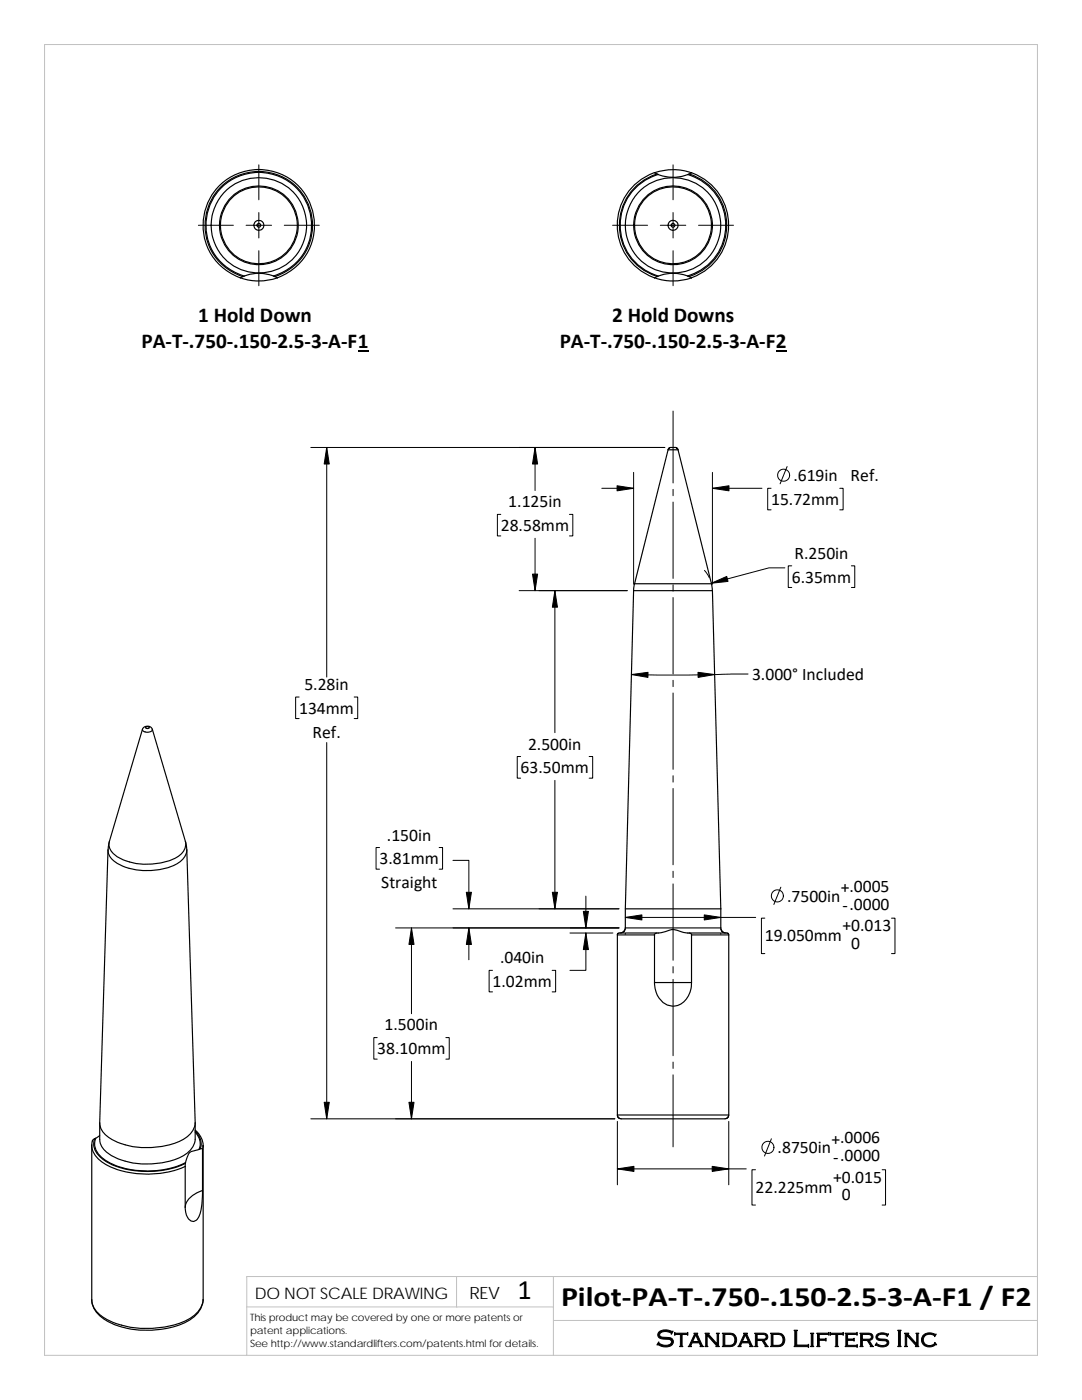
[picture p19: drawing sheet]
<svg xmlns="http://www.w3.org/2000/svg" width="216mm" height="279mm" viewBox="0 0 216 279" stroke-linecap="round" stroke-linejoin="round" font-family="sans-serif">
<defs><g id="words">
<g font-size="5.6">
<text x="103.3" y="259.2">1</text>
<text x="112" y="260.7">Pilot‐PA‐T‐.750‐.150‐2.5‐3‐A‐F1 / F2</text>
</g>
<text font-size="4.9" x="130.9" y="268.8">Standard Lifters Inc</text>
<g font-size="4.2">
<text x="39.6" y="64.2">1 Hold Down</text>
<text x="122.2" y="64.2">2 Hold Downs</text>
<text x="28.2" y="69.4">PA‐T‐.750‐.150‐2.5‐3‐A‐F1</text>
<text x="111.7" y="69.4">PA‐T‐.750‐.150‐2.5‐3‐A‐F2</text>
</g>
<g font-size="3.5">
<text x="101.4" y="101.2">1.125in</text>
<text x="153.9" y="100.8">15.72mm</text>
<text x="158.3" y="96">.619in</text>
<text x="169.7" y="96">Ref.</text>
<text x="99.9" y="106">28.58mm</text>
<text x="158.5" y="111.5">R.250in</text>
<text x="158" y="116.3">6.35mm</text>
<text x="60.7" y="137.7">5.28in</text>
<text x="150.1" y="135.7">3.000° Included</text>
<text x="59.7" y="142.5">134mm</text>
<text x="62.4" y="147.2">Ref.</text>
<text x="105.4" y="149.6">2.500in</text>
<text x="103.9" y="154.3">63.50mm</text>
<text x="77.2" y="167.7">.150in</text>
<text x="75.7" y="172.5">3.81mm</text>
<text x="76.1" y="177.3">Straight</text>
<text x="167.7" y="178.3">+.0005</text>
<text x="157.1" y="180">.7500in</text>
<text x="168.1" y="185.8">+0.013</text>
<text x="168.1" y="181.8">‐.0000</text>
<text x="152.6" y="187.8">19.050mm</text>
<text x="169.8" y="189.4">0</text>
<text x="98.3" y="197">1.02mm</text>
<text x="99.8" y="192.2">.040in</text>
<text x="76.8" y="205.7">1.500in</text>
<text x="75.3" y="210.4">38.10mm</text>
<text x="155.2" y="230.2">.8750in</text>
<text x="165.9" y="228.5">+.0006</text>
<text x="166.2" y="232">‐.0000</text>
<text x="150.7" y="238">22.225mm</text>
<text x="166.2" y="236">+0.015</text>
<text x="168" y="239.5">0</text>
</g>
<text font-size="3.4" x="93.7" y="259.2">REV</text>
<text font-size="3.2" x="50.8" y="259.3">DO NOT SCALE DRAWING</text>
<g font-size="2">
<text x="49.9" y="263.7">This product may be covered by one or more patents or</text>
<text x="49.9" y="266.2">patent applications.</text>
<text x="49.9" y="268.8">See http://www.standardlifters.com/patents.html for details.</text>
</g>
</g></defs>
<path d="M8.9 8.9h198.1v261.6h-198.1zM91.1 254.8v6M110.4 254.8v15.7M207 254.8h-157.8v15.7M49.2 260.8h61.2M110.4 263.5h96.6" fill="none" stroke="#c0c0c0" stroke-width=".2"/>
<g fill="none" stroke="#000" stroke-width=".23">
<path d="M130.6 34.5a11.1 11.1 0 0 0-7.4 10.5 11.1 11.1 0 0 0 7.4 10.5M130.6 34.5a11.3 11.3 0 0 1 7.4 0M130.6 34.5l.5 .2M131.1 34.7a8.5 8.5 0 0 0 6.1 .1M131.1 34.7a10.7 10.7 0 0 0-7.5 10.3 10.7 10.7 0 0 0 7.5 10.2M131.4 34.8a10.6 10.6 0 0 0-7.6 10.2 10.6 10.6 0 0 0 7.6 10.1 8.1 8.1 0 0 1 6.1 .1M137.2 34.8a10.5 10.5 0 0 1 7.6 10.2 10.5 10.5 0 0 1-7.6 10.1M137.5 34.7a10.7 10.7 0 0 1 7.5 10.3 10.7 10.7 0 0 1-7.5 10.2M137.5 34.7l-.3 .1M138 34.5a11.1 11.1 0 0 1 7.4 10.5 11.1 11.1 0 0 1-7.4 10.4M138 34.5l-.5 .2M48.4 55.2a10.7 10.7 0 0 1-5.5-16.5 10.7 10.7 0 0 1 17.5 0 10.7 10.7 0 0 1-5.5 16.5"/>
<path d="M48.5 55.2l-.5 .3M48.7 55.1a8.1 8.1 0 0 1 6.2 .1M48.7 55.1l-.2 .1M54.5 55.1a10.6 10.6 0 0 0 5.7-16.3 10.6 10.6 0 0 0-17.2 .1 10.6 10.6 0 0 0 5.7 16.2M54.9 55.2l.5 .2a11.1 11.1 0 0 1-7.4 .1M55.3 55.4a11.1 11.1 0 0 0 5.2-17.1 11.1 11.1 0 0 0-17.9 .1 11.1 11.1 0 0 0 5.4 17.1M131.4 55.1l-.8 .4M137.5 55.2l.5 .2a11.1 11.1 0 0 1-7.4 .1M133.3 89.8h2M133.3 89.8l.4-.5h1l.4 .1 .2 .4M133.3 89.8l-6.7 26.7M135.3 89.8l6.7 26.7"/>
<path d="M126.4 117.9h15.8M126.4 117.9l-1.6 67.3M126.6 116.5h15.4M126.6 116.5l-.2 1.4M142 116.5l.2 1.4M142.2 117.9l1.6 63.5M28.4 145.5l-6.6 22.4a2.8 2.8 0 0 0 1.6 3.1 12.5 12.5 0 0 0 12.5-.3 2.69 2.69 0 0 0 1.1-2.8M28.4 145.5a1.09 1.09 0 0 1 1-.6 1.09 1.09 0 0 1 1 .6M29.1 145.1l.5-.1 .2 .2a.38 .38 0 0 1-.4 .2 .38 .38 0 0 1-.3-.3zM30.4 145.5l6.6 22.4M30.4 145.5a1.17 1.17 0 0 1-1.9 .3l-.1-.3M21.5 169.6l-1.6 54.4a3.7 3.7 0 0 0 2.1 3.2 15.6 15.6 0 0 0 15.2-.2 3.8 3.8 0 0 0 1.7-3l-1.6-54.4"/>
<path d="M21.5 169.6a3.5 3.5 0 0 0 2.3 2.9 13.2 13.2 0 0 0 11.9-.3 3.2 3.2 0 0 0 1.6-2.6M21.8 167.9l-.2 1.7M37 167.9l.3 1.7M123.2 186.6v35.9M123.2 186.6h7.4M124.8 185.2h19M124.8 181.4h19M124.8 185.2l-.4 .7-.6 .3M130.6 196.1h7.4M130.6 186.6v9.5M130.6 196.1a4.4 4.4 0 0 0 3.5 4.7 4.2 4.2 0 0 0 3.9-4.7M131.1 186.2h-7.7l-.2 .4"/>
<path d="M137.5 186.2h7.6l.3 .4M137.5 186.2l.4 .1 .1 .3M137.5 186.2a4.9 4.9 0 0 1-2.4-.5 2.84 2.84 0 0 0-2.3 .2l-1.5 .3a.58 .58 0 0 0-.7 .4M138 186.6h7.4M138 186.6v9.5M143.8 181.4v3.8M143.8 185.2l.3 .7 .7 .3M145.4 186.6v35.9M18.3 228.6a5.2 5.2 0 0 0 3.6 4.2 19.4 19.4 0 0 0 15.1 0M18.4 227.7l-.1 .5v31.2M18.9 227.3l-.5 .5M18.9 227.3a3.5 3.5 0 0 0 1.6 4.1 16.3 16.3 0 0 0 11.8 2.2l3.1-.7 1.6-.7v-.2"/>
<path d="M19.1 227.2l-.2 .1M19.9 226.6a1.71 1.71 0 0 0-1 1.6 4.6 4.6 0 0 0 2.9 3.8 18.1 18.1 0 0 0 15.2 0l.1-.3a2.28 2.28 0 0 1 1.3-2l1.3-.3M19.9 224.1v3.3a4.9 4.9 0 0 0 3.6 3.8 16.7 16.7 0 0 0 12.8-.4 4.5 4.5 0 0 0 2.6-3.4v-3.3M37 232.8v8.1M37 232.2v.6M38.9 225.7a3.4 3.4 0 0 1 1.1 3.6M38.9 225.9a3.2 3.2 0 0 1 .8 3.5M38.9 225.5a4.1 4.1 0 0 1 1.6 3.3M39.7 229.4l.5-.2 .2 .2M40.4 237.6a12.8 12.8 0 0 1-.9 5.5l-.4 .4a1.13 1.13 0 0 1-1.7-.6l-.4-1v-1M40.4 229.4v8.2M40.4 237.6a4.5 4.5 0 0 0-3.4 3.3"/>
<path d="M40.5 228.8l-.1 .6M40.5 228.6v30.8a5.5 5.5 0 0 1-3.8 4.3 18.5 18.5 0 0 1-16.2-.8 4.4 4.4 0 0 1-2.2-3.5M123.2 222.5l.1 .5 .7 .3h20.7l.4-.2 .3-.6M123.2 222.5h22.2M18.3 259.4a5.6 5.6 0 0 0 3.9 4.7 18.6 18.6 0 0 0 15.6-.6 5.2 5.2 0 0 0 2.7-4.1"/>
<circle cx="51.6" cy="45" r=".38"/>
<circle cx="51.7" cy="45" r="1"/>
<circle cx="51.7" cy="45" r="9.5"/>
<circle cx="51.7" cy="45" r="7.7"/>
<circle cx="51.7" cy="45" r="7.9"/>
<circle cx="134.3" cy="45" r=".37"/>
<circle cx="134.3" cy="45" r="7.9"/>
<circle cx="134.3" cy="45" r="7.7"/>
<circle cx="134.3" cy="45" r=".99"/>
<circle cx="134.3" cy="45" r="9.5"/>
</g>
<path d="M71.4 70h2.2M154.8 70h2.2" fill="none" stroke="#000" stroke-width=".28"/>
<g fill="none" stroke="#000" stroke-width=".2">
<path d="M51.6 32.9v7M134.3 32.9v7M39.6 45h7M49.1 45h5.1M51.6 42.4v5.1M51.6 50v7M56.7 45h7M122.2 45h7M131.8 45h5M134.3 42.4v5.1M134.3 50v7M139.4 45h7"/>
<path d="M62 89.3h70.7M65.2 89.3v45.8M106.8 89.3v8.6M120.1 97.5h6.3M126.4 94.3v22.3M134.3 82v14.4M134.3 97.7v1.2M142.2 94.3v22.3M142.2 97.5h9.8M153.9 97.5h-.7v4.2h.7M157.1 93.1l-1.4 3.5M167.6 97.5h.6v4.2h-.6"/>
<path d="M99.9 102.7h-.6v4.3h.6M103.6 117.9h21.6M106.8 107.4v10.5M110.7 117.9v28.3M113.6 102.7h.7v4.3h-.7M134.3 100.2v15.2M134.3 116.7v1.3M134.3 119.3v15.2M140.6 113.8l.9 1.5M156.6 113.3h-3.2l-11.5 3.1M158 112.9h-.7v4.3h.7M169.9 112.9h.7v4.3h-.7"/>
<path d="M59.7 139.1h-.7v4.3h.7M70.7 139.1h.7v4.3h-.7M134.3 135.8v1.2M134.3 138.3v15.2M149.3 134.5l-13.3 .2-10-.1M65.2 148.2v75.1M103.9 151h-.7v4.3h.7M110.7 155.7v25.7M117.6 151h.7v4.3h-.7M134.3 154.8v1.3M134.3 157.4v15.2M75.7 169.1h-.7v4.4h.7"/>
<path d="M87.6 169.1h.7v4.4h-.7M90.4 171.7h3.2v9.7M116.9 178.8v6.4M134.3 173.9v1.2M134.3 176.4v15.2M155.8 177.1l-1.4 3.4M78.9 185.2h44.6M82.1 185.2v17.1M90.4 181.4h33.1M93.6 185.2v6.3M98.3 193.7h-.7v4.3h.7M110.2 193.7h.7v4.3h-.7"/>
<path d="M113.7 186.2h8.6M116.9 186.2v7.5h-3.2M124.8 183.1h26M124.8 186.3v.2M134.3 192.9v1.3M134.3 195.5v15.2M143.8 186.3v.2M152.6 183.2h-.7v7.1h.7M177.9 183.2h.7v7.1h-.7M75.3 207.1h-.7v4.3h.7M82.1 211.8v11.5M89 207.1h.6v4.3h-.6"/>
<path d="M134.3 212v1.2M134.3 214.5v14.4M62 223.3h60.7M123.2 233.3h25.7M123.2 223.8v12.7M145.4 223.8v12.7M150.7 233.4h-.6v7.1h.6M153.9 227.3l-1.4 3.4M176 233.4h.7v7.1h-.7"/>
<circle cx="156.4" cy="94.8" r="1.21"/>
<circle cx="155.1" cy="178.8" r="1.21"/>
<circle cx="153.2" cy="229" r="1.21"/>
</g>
<g fill="#000" stroke="#000" stroke-width=".2">
<path d="M65.2 89.3l.5 3.3h-1z" fill-rule="evenodd"/>
<path d="M106.8 89.3l.5 3.3h-1z" fill-rule="evenodd"/>
<path d="M123.1 96.9l3.3 .6-3.3 .5z" fill-rule="evenodd"/>
<path d="M142.2 97.5l3.3-.6v1.1z" fill-rule="evenodd"/>
<path d="M106.3 114.6h1l-.5 3.3z" fill-rule="evenodd"/>
<path d="M110.7 117.9l.5 3.3h-1z" fill-rule="evenodd"/>
<path d="M141.9 116.4l3.1-1.4 .3 1z" fill-rule="evenodd"/>
<path d="M126 134.6l3.3-.4v1z" fill-rule="evenodd"/>
<path d="M139.3 134.2l3.3 .4-3.3 .6z" fill-rule="evenodd"/>
<path d="M82.1 185.2l.5 3.3h-1z" fill-rule="evenodd"/>
<path d="M93 178.1h1.1l-.5 3.3z" fill-rule="evenodd"/>
<path d="M93.6 185.2l.5 3.3h-1.1z" fill-rule="evenodd"/>
<path d="M110.2 178.1h1l-.5 3.3z" fill-rule="evenodd"/>
<path d="M116.9 186.2l.5 3.3h-1z" fill-rule="evenodd"/>
<path d="M116.4 181.9h1l-.5 3.3z" fill-rule="evenodd"/>
<path d="M124.8 183.1l3.3-.5v1z" fill-rule="evenodd"/>
<path d="M140.5 182.6l3.3 .5-3.3 .5z" fill-rule="evenodd"/>
<path d="M64.7 220h1l-.5 3.3z" fill-rule="evenodd"/>
<path d="M81.6 220h1l-.5 3.3z" fill-rule="evenodd"/>
<path d="M123.2 233.3l3.3-.5v1z" fill-rule="evenodd"/>
<path d="M142.1 232.8l3.3 .5-3.3 .5z" fill-rule="evenodd"/>
</g>
<use href="#words"/>
</svg>
